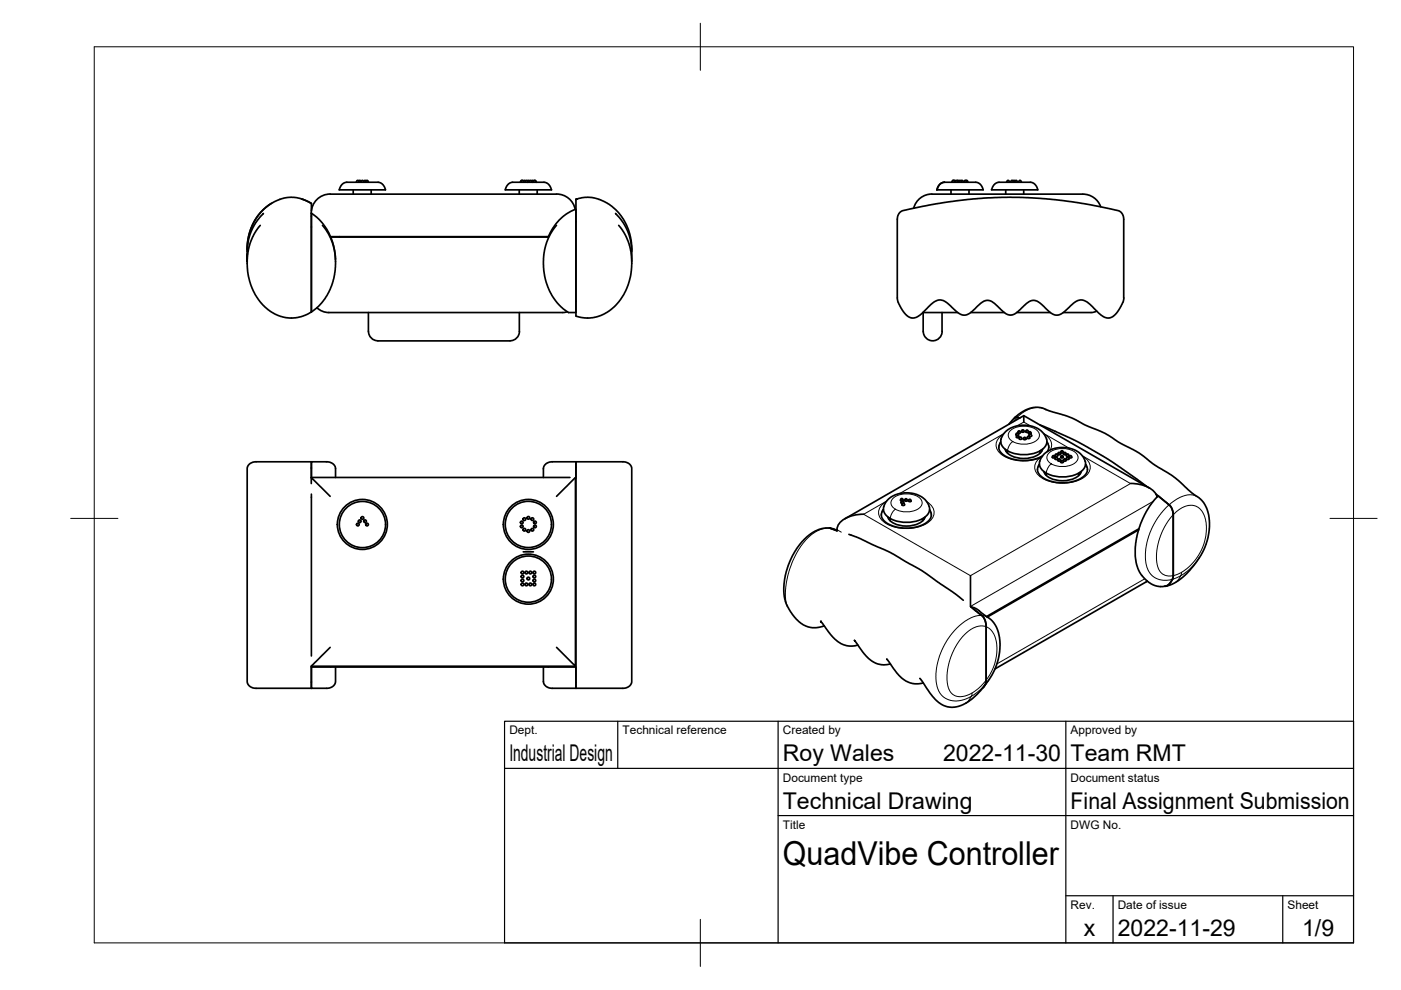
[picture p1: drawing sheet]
<svg xmlns="http://www.w3.org/2000/svg" width="297mm" height="210mm" viewBox="0 0 297 210" stroke-linecap="round" stroke-linejoin="round" font-family="sans-serif">
<defs><g id="words">
<text font-size="7" x="166" y="183.4">QuadVibe Controller</text>
<g font-size="4.9">
<text x="108" y="161.4">Industrial Design</text>
<text x="166" y="161.4">Roy Wales</text>
<text x="200" y="161.4">2022-11-30</text>
<text x="227" y="161.4">Team RMT</text>
<text x="166" y="171.4">Technical Drawing</text>
<text x="227" y="171.4">Final Assignment Submission</text>
<text x="229.8" y="198.6">x</text>
<text x="237" y="198.4">2022-11-29</text>
<text x="276.1" y="198.6">1/9</text>
</g>
<g font-size="2.5">
<text x="108" y="155.7">Dept.</text>
<text x="132" y="155.7">Technical reference</text>
<text x="166" y="155.7">Created by</text>
<text x="227" y="155.7">Approved by</text>
<text x="166" y="165.7">Document type</text>
<text x="227" y="165.7">Document status</text>
<text x="166" y="175.7">Title</text>
<text x="227" y="175.7">DWG No.</text>
<text x="227" y="192.7">Rev.</text>
<text x="237" y="192.7">Date of issue</text>
<text x="273" y="192.7">Sheet</text>
</g>
</g></defs>
<!-- layer: Visible -->
<g fill="none" stroke="#000" stroke-width=".36">
<path d="M72.5 39.1l.9-.5h6.9l.9 .5 .5 1.2h-9.8zM75.6 38.6l.2-.4 .2 .1 .1 .3M76.1 38.4l.3-.1 .2 .3 .2-.4 .2 .1 .1 .3 .2-.3 .3 .1M77.5 38.6l.3-.4 .2 .1 .1 .3M107.7 39.1l.9-.5h6.8l1 .6 .5 1.1h-9.8zM110.5 38.6l.2-.4 .2 .1 .1 .3M110.7 38.3h-.3l-.1 .3M111 38.4l.1-.2 .3 .2M111.3 38.6l.2-.4 .3 .1 .1 .3M111.8 38.4l.2-.2 .2 .2M112.2 38.6l.2-.4 .2 .1 .1 .3M112.6 38.4l.2-.2 .3 .2"/>
<path d="M113 38.6l.2-.4 .3 .1 .1 .3M113.3 38.3h.3l.1 .3M200.2 38.6l-.5 .2-.5 .4-.6 1.1M200.2 38.6l6.9 .1 .8 .4 .5 1.2h-9.8M202.1 38.2l-.3 .4 .3-.4 .2 .1 .1 .3M202.3 38.3l.3 .1M202.6 38.6l.2-.4 .2 .1 .1 .3M203 38.3l.3 .1M203.3 38.6l.2-.4 .2 .1 .1 .3M203.8 38.4l.3-.1 .1 .3M204.4 38.6l.2-.4 .2 .1 .1 .3M204.8 38.3h.3l.1 .3"/>
<path d="M210.8 39.2l.9-.6h6.9l.9 .5 .5 1.2h-9.8zM213.5 38.6l.2-.4 .2 .1 .1 .3M214.3 38.6l.2-.4 .3 .1 .1 .3M214.8 38.4l.2-.2 .2 .2M215.1 38.6l.3-.4 .2 .1 .1 .3M216 38.6l.2-.4 .2 .1 .1 .3M52.4 53.8v.5M52.4 55.4v.4a11.6 11.6 0 0 0 6.5 11.1l1.8 .5h1.9l1.7-.4 1.7-.9M55.2 47.8l-1.2 1.6-.8 1.7-.6 2.3-.2 2v-2.6M55.8 45.3l-1.4 1.7-1.2 2.2-.6 2.1-.2 2M57.6 43.1l-1.3 .9-1 1-1.5 2-1 2.8-.4 3M64.1 42.2l1.9 .9"/>
<path d="M66 43.2v1.5M66 45.2v20.9M66 43.1l-2.4-1-1.9-.3-2.3 .4-2.4 1.2-1.8 1.7-1.6 2.3-.8 2.3-.4 3.1M66 45.2l1.2 .9 1.1 1.2 1 1.3 .8 1.7M66 45.2h.1M68.4 47.8l1.3 1.9 1 2.4 .4 2.3-.1 3.3-.5 2.4-1.2 2.5-1.7 2.2-1.6 1.3M70 41.2h48M70 41.1a4 4 0 0 0-4 4M70.1 50.2h46.2M72 50.2v.1M74.9 40.3v.9M78.7 40.3v.9"/>
<path d="M110.1 40.3v.9M113.9 40.3v.9M116 50.2v.1M118 47.8l-1.4 1.9-.7 1.8-.6 2.5-.1 2.6 .5 2.8 .8 2.2 1.4 2.3 1.3 1.3a2.97 2.97 0 0 0 2.9 1.1v-22l-2 1-1.6 1.5-1.2 1.5-1.1 2h-46.1l.7 2.1 .3 2.6M118 41.1a4 4 0 0 1 4 3.3M122.1 42.3v24.6a2.87 2.87 0 0 0 2 .5h1.1l1.4-.2 1.3-.6 1.3-.7 2-1.9 1.5-2.4a12.9 12.9 0 0 0-1.5-13.8M122.1 42.3l1.9-.5 2 .2 2.6 1 2 1.5 1.5 1.9 1.1 2.3 .6 2.2 .1 2.4M122.1 42.3l.2-.1zM130.5 45.3l1.7 2.1 1.1 2.3 .6 2.6v3.1M190.8 45.1l.2-.2a88.4 88.4 0 0 1 16.8-2.8l8.2-.3 4.7 .3 4.3 .4a77.4 77.4 0 0 1 12.5 2.4l.5 .6 .3 .9-.1 17.4-.8 1.5-.7 1.1-.7 .7-.9 .3-.8-.1-.8-.5-2.2-2.1-1.2-.8a2.45 2.45 0 0 0-3 .9l-2 1.7-.6 .3h-.6l-1.2-.5-2.6-2.3-1.2-.3-1.2 .6-2.5 2.2-1 .3-1.1-.4-2.7-2.4-1.2-.3-1.2 .5-2.4 2.2-.7 .4h-.6l-1.4-.6-2.5-2.3-.5-.2-.8-.1-1.2 .5-2.2 2.2-1.2 .9-.8 .2-1-.2-.8-.6-.6-.9-.7-1.3-.3-.9-.1-17.1 .2-.7zM197.6 41.2h32a4 4 0 0 1 3.8 2.6M197.6 41.1a4 4 0 0 0-3.9 3"/>
<path d="M201.6 40.3v.9M205.4 40.3v.9M213.2 40.3v.9M217 40.3v.9M67.2 65.2l1.2 .8 1.3 .3h49.6l1-.2M78.1 66.3v4M78.1 70.3a2 2 0 0 0 2 2M80.1 72.3h28M110.1 66.3v4M110.1 70.3a2 2 0 0 1-2 2M195.7 66.3h7.4M195.7 66.3v4"/>
<path d="M195.7 70.3a2 2 0 0 0 2 2 2 2 0 0 0 2-2M199.7 66.3v4M205.8 66.3h7.1M215.6 66.3h7.1M225.4 66.3h5.9M232.5 66l-1.2 .3M66 99.2v2M66 99.2v-1.3h-11.9l-1.1 .4-.5 .7-.1 45.7 .6 .8 1.1 .4h11.9v-4.5M66 99.2v-.9a.28 .28 0 0 1 .1-.4 .28 .28 0 0 1 .3 0h3l1.2 .4 .5 .9v2M122.1 97.9h10.1l1.2 .4 .5 .8v45.5l-.4 .8-1 .5h-10.4zM211.8 94.8l.2 .8 .7 .8 1.1 .6 1.9 .6h1.9l1.1-.1 1.3-.3 1-.5M212.2 93.7l-.4 1.2"/>
<path d="M212.2 93.1l.6-1.2 1-.8 1.2-.6 1.6-.3 1.7 .1 1.8 .6 1.2 1 .6 1.2M212.2 93.1a2.26 2.26 0 0 0 1.5 2.5 7.2 7.2 0 0 0 7.7-.7 1.83 1.83 0 0 0 .5-1.8M213.4 95.5l-.1 .2M213.7 95.6l-.1 .4M215.1 88.6l.4-.2 .7 .3M215.1 88.6l-1.2 1.4M215.1 88.6l.9-.8 1.5-.9 1.2-.4 1.4-.1 1 .1 6.3 2.2 2.7 1.4 4.3 1.8 2.7 1.8 4.4 2.4 3.3 2.5 3.9 2.4 3.9 3.5 1.7 1.1 .7 .8 1 1.8 .4 2.5-.3 3.3-.9 2.5-1.8 3-1.8 2.1-2.5 2-2 .7M215.5 92.7l.2-.4 .3 .2v.2M215.5 92.7l.3 .1 .3-.1M215.8 92.3l.2-.1-.1-.2-.3-.2-.2 .4 .3 .1M215.9 91.5l.3-.1 .2 .3-.5 .1zM216.7 93l-.3 .2-.3-.3 .3-.2 .2 .3"/>
<path d="M217 92.9l.3-.2 .3 .4-.5 .1zM217.1 88.1v1.4M217.1 91.5l-.2 .1-.3-.2 .3-.3 .2 .4M217.5 91.3l.3-.1 .2 .3-.4 .1zM217.8 92.6l.3-.1 .2 .3-.5 .2zM218.5 92l.1-.1v-.2l-.4-.2a.26 .26 0 0 0-.1 .3 .26 .26 0 0 0 .2 .2h.1M218.7 92.4l-.2 .2-.3-.3 .3-.3 .2 .4M220 99.6v.4l.4 .7 .9 .7 1.4 .6 2 .4 2.4-.2 1.6-.5 1.4-1 .3-.5 .2-.6M220.4 98.4l-.4 1.2M220.4 97.8l.6-1.1 .9-.9 1.3-.6 1.7-.3 1.6 .1 1.7 .5 1.2 1.1 .7 1.2M220.4 95.6l.1 .5M220.4 97.8a2.26 2.26 0 0 0 1.5 2.6 7.2 7.2 0 0 0 7.7-.8 1.83 1.83 0 0 0 .5-1.8"/>
<path d="M220.5 90.1l6.7 2.9 3.6 1.9 4.8 2.9 7.5 5.3M220.7 95.5l.1 .2M220.9 96.9l-.5 .2M221 95.2a3.4 3.4 0 0 1-3.1 2 5.2 5.2 0 0 1-4.6-1.5l-.2-.4M222 93.7l.4 1.2M222.4 94.8l-.3 .9M223.7 96.9l-.3 .2-.3-.2 .3-.3 .2 .4M223.7 97.3l.2-.4 .4 .4M223.7 97.3l.3 .1 .3-.1M223.8 96.3h.3l.2 .3-.5 .1zM224.3 96l.4-.1 .2 .4-.5 .1zM224.3 97.4l.4-.1 .2 .3-.5 .1z"/>
<path d="M224.9 95.9l.2-.3 .3 .3M224.9 95.9l.3 .2 .2-.2M224.9 97.7l.4-.1 .1 .4-.4 .1zM225 96.7l.3-.1 .1 .3-.4 .2zM225.5 97.4l.3-.1 .2 .3-.4 .1zM225.6 96l.2-.1 .2 .4-.4 .1zM226.1 97.3l.2-.4 .3 .2v.2M226.1 97.3l.3 .1 .3-.1M226.1 96.3h.4l.2 .3-.5 .1zM226.7 96.7l.4-.1 .1 .3-.4 .2zM229.3 100a3.4 3.4 0 0 1-3.2 1.9 5.2 5.2 0 0 1-4.6-1.5l-.2-.4M230.2 98.4l.4 1.2"/>
<path d="M66 102.5v-1.3l4 4M66 101.2h54.8M66 104.8v34.3M110.9 117h2.2M115.2 101.2l.1-2.2 .4-.6 .4-.3 .8-.2h5.2v3.5h-.1M122 101.3l-4 3.9M122 101.4v39.9l-4-4M175.9 112h-1.6l-1.7 .7-1.5 1.1-1.6 1.7-1.4 2.2-1 2.3-.6 2-.3 2.6 .1 2.1 .4 1.3 1.3 2.3 1.4 1.5 .9 .7 1.5 .5 1.3 .1 1.7-.4M175.9 112l1.6 .5M180 113.3l2 .7 6.3 2.9 6.6 3.7 7.1 4.9 2.2 1.8M183.1 109a6.6 6.6 0 0 0-5.3 2.2l-.2 .5-.1 .8-1.6-.5M187.3 108a1.56 1.56 0 0 0-.3 1.7l.8 1 1.7 .9 1.6 .3h2.2l2.3-.6 1.3-.9 .6-1.1-.4-1.2"/>
<path d="M188.2 109.6a3.4 3.4 0 0 0 3.1 1.9 5.2 5.2 0 0 0 4.6-1.4l.2-.5M188.2 106l.8-.7 1.2-.5 1.6-.3 1.4 .1 1 .2 1.1 .5 .9 .7 .6 1a2.09 2.09 0 0 1-1.3 3 7.2 7.2 0 0 1-7.6-.7 2.18 2.18 0 0 1-.2-2.6zM188.6 109.8l-.2 .3M188.8 110l-.1 .4M191 106.6l.2-.4h.3l.1 .4M191 106.6l.4 .1M191.3 106.8l.3-.1 .2 .3-.5 .1zM191.5 106.1l-.2-.4h-.2l-.2 .3 .3 .2M191.5 106l-.2 .2M191.6 106.6h-.1M192.4 106.1l-.3 .2-.3-.3 .3-.3 .3 .4M193.2 106.2l-.3 .2-.3-.2 .1-.3h.3l.2 .3"/>
<path d="M195.5 110l.1 .4M195.8 109.9l.2 .2M221.7 100.2l-.2 .2M221.9 100.3l-.1 .5M228.6 100.4l.1 .4M228.9 100.2l.2 .2M239.7 102.5a6.1 6.1 0 0 1 5.4 2.3l.2 .6M241.4 112.3l-.6 2.8-.1 2.6 .3 2.1 1 2 1.7 1.7 .8 .5 1.2 .3 1.8-.1 .7-.7 .4-.7M241.4 112.3l-32.1 18.5M241.5 112.1l-32.3 18.6M243.7 103.5l-26.6-15.4-38 21.9M245 104.7l2.9 2.3"/>
<path d="M247.9 107l-2.3-1.9-1.4 1.6-1.2 1.9-1.1 2.2-.5 1.5M247.9 107l.6 .8 .3 1.2v13.2l-.2 .6M70 137.3l-4 4M174 131.7l2.4 3.2 1.5 1.3 1.7 .7 1.2 .1 1.1-.2M181.1 135.8l2.2 2.9 1.6 1.5 .8 .4 1.1 .3 2-.1M188 139.7l2.2 3.1 .9 .9 1 .7 .9 .4 1 .2 1.7-.2M205.8 122.1v6.5l.1 .1M205.9 128.7l2.5 2 .3 .5 .3 1 .1 12.2-.2 .7-.5 .7M205.9 128.7l1.3 .5 3.2 2.4 1 1.7 .5 1.9 .1 2.6-.5 2.6-1.2 2.8-1.9 2.6M243.2 123.2l-32.3 18.6M248.6 122.8l-.8 1.1-.4 .3-.5 .1M66 141.4h56.1v4.5h-5.2l-1.1-.3-.6-.9v-3.3"/>
<path d="M66 141.4v4.2a.28 .28 0 0 0 .1 .3 .28 .28 0 0 0 .3 0h3l.7-.1 .6-.4 .4-.9v-3.1M66.1 141.3v.1M122 141.3h-56v.1M195 143.8l2.1 3 1.4 1.7 1.1 .9 1.6 .5 1.9-.1 1.7-.7 1.6-1.2 2-2.1"/>
<circle cx="75.9" cy="111.2" r=".29"/>
<circle cx="76.3" cy="110.5" r=".29"/>
<circle cx="76.8" cy="111.2" r="5.3"/>
<circle cx="76.8" cy="111.2" r="4.9"/>
<circle cx="76.8" cy="109.8" r=".29"/>
<circle cx="77.4" cy="110.5" r=".29"/>
<circle cx="77.8" cy="111.2" r=".29"/>
<circle cx="110.6" cy="111.6" r=".29"/>
<circle cx="110.6" cy="110.8" r=".29"/>
<circle cx="111.2" cy="112.3" r=".29"/>
<circle cx="111.2" cy="110.1" r=".29"/>
<circle cx="112" cy="111.2" r="4.9"/>
<circle cx="112" cy="109.8" r=".29"/>
<circle cx="112" cy="112.6" r=".29"/>
<circle cx="112" cy="111.2" r="5.3"/>
<circle cx="112.9" cy="110.1" r=".29"/>
<circle cx="112.9" cy="112.3" r=".29"/>
<circle cx="113.4" cy="110.8" r=".29"/>
<circle cx="113.4" cy="111.6" r=".29"/>
<circle cx="110.8" cy="123.9" r=".29"/>
<circle cx="110.8" cy="123.1" r=".29"/>
<circle cx="110.8" cy="121.4" r=".29"/>
<circle cx="110.8" cy="122.2" r=".29"/>
<circle cx="111.6" cy="123.9" r=".29"/>
<circle cx="111.6" cy="121.4" r=".29"/>
<circle cx="112" cy="122.8" r="4.9"/>
<circle cx="112" cy="122.7" r=".29"/>
<circle cx="112" cy="122.8" r="5.3"/>
<circle cx="112.4" cy="123.9" r=".29"/>
<circle cx="112.4" cy="121.4" r=".29"/>
<circle cx="113.3" cy="123.9" r=".29"/>
<circle cx="113.3" cy="123.1" r=".29"/>
<circle cx="113.3" cy="122.2" r=".29"/>
<circle cx="113.3" cy="121.4" r=".29"/>
</g>
<!-- layer: Visible Narrow -->
<g fill="none" stroke="#000" stroke-width=".21">
<path d="M212.2 93.7l-.4 1.1M212.8 92a2.47 2.47 0 0 0-1.6 2.2 2.47 2.47 0 0 0 1.4 2.3 9.1 9.1 0 0 0 7.8 .6 2.37 2.37 0 0 0 .4 4.2 8.8 8.8 0 0 0 9.5-.5 2.4 2.4 0 0 0-.8-4.1M212.9 91.9l-22.1 12.7M214.3 91.3a4.6 4.6 0 0 1 5.9 .3 1.63 1.63 0 0 1-1.4 2.3 4.5 4.5 0 0 1-4.9-1 1.25 1.25 0 0 1 .4-1.6zM214.7 93.6l-.7 .8-.4 1.2M215.6 90.3l1.5-.8 1.4 .8M215.7 91.9l-.2 .4M215.8 92.4l-.2 .4M216.1 91.4l-.2 .4M216.4 92.7l-.2 .4M216.9 91.2l-.2 .4M217.3 92.8l-.2 .4"/>
<path d="M217.7 91.2l-.1 .5M218 92.5l-.2 .5M218.3 91.6l-.2 .4M218.4 92.1l-.2 .4M220.4 98.4l-.4 1.2M221.2 91.9l5.5 3.1M221.3 92a2.52 2.52 0 0 1 1.4 3.4M221.7 86.8l-1.5-.4-2 .3-1.6 .9-1.8 1.8M222 93.7l.4 1.1M222.4 96a4.6 4.6 0 0 1 6 .4 1.63 1.63 0 0 1-1.4 2.2 4.5 4.5 0 0 1-4.9-1 1.25 1.25 0 0 1 .3-1.6zM222.9 98.4l-.7 .8-.4 1.1M223.4 96.6l-.2 .5"/>
<path d="M224 97l-.2 .4M224 96.3l-.2 .4M224.6 95.9l-.2 .5M224.6 97.3l-.2 .5M225.1 96.6l-.1 .5M225.1 95.6l-.1 .4M225.1 97.7l-.1 .4M225.7 95.9l-.1 .5M225.7 97.3l-.1 .5M226.4 96.3l-.3 .4M226.4 97l-.3 .4M226.9 96.6l-.2 .5"/>
<path d="M229.4 96.6l10.3 5.9-33.9 19.6-22.7-13.1 4.9-2.8M230.2 98.4l.4 1.2M177.3 112.4l-.8-.3-1.2-.1-2.1 .6-1.8 1.3-1.9 2.4-1.5 2.9-1.1 3.6-.3 1.8-.1 1.9 .4 2M177.5 112.3l.9 .5M187.3 108l-.4 1.2M187.9 106.3a2.52 2.52 0 0 0-1.6 2.4 2.52 2.52 0 0 0 1.7 2.4 9 9 0 0 0 8.9-.4 2.42 2.42 0 0 0 1.1-2.3 2.42 2.42 0 0 0-1.5-2M189.4 105.6a4.6 4.6 0 0 1 5.9 .4 1.63 1.63 0 0 1-1.4 2.2 4.5 4.5 0 0 1-4.8-1 1.25 1.25 0 0 1 .3-1.6zM189.8 108l-.6 .7-.5 1.2M191.2 105.7l-.2 .5M191.3 106.2l-.2 .5M191.5 106.7l-.2 .4M192.1 105.8l-.2 .4"/>
<path d="M192.9 105.9l-.2 .4M197.1 108l.4 1.2M244.5 106.3l-38.7 22.3M248.8 109.1l1.3-1.2 1.3-.6 1.2-.2 1 .3 1.1 .8 .6 1 .4 1.8 .1 1.7-.4 2.1-.4 1.1-.9 1.8-.9 1.3-1.6 1.6-1.3 .9-1.2 .5-1.4 .1-1.3-.4-.7-.9-.4-1.6-.1-2 .4-2.3 .7-1.9 1.1-2.2zM253.9 105.3l-1.2-.4-1.5 .2-1.8 .8-1.8 1.4-1.4 1.5-1.3 2-1.1 2.1-.7 2.3-.3 2.2 .2 2.1 .5 1.5 .8 1.1 1.6 .8 1.5 .1 1.4-.2 1.5-.7M254.2 118.4l-1.7 2-2.2 1.7M204.5 134.6l1.2-1.1 1.3-.6 1.3-.2 1.1 .3 .8 .7 .7 1.3 .4 1.4v1.9l-.2 1.8-.5 1.5-.9 1.7-1 1.4-1.2 1.3-1.5 1-1.3 .5-1.3 .2-1.3-.4-.8-.9-.5-1.7v-2.2l.5-2.1 .7-2 1.2-2.3zM209.5 130.9l-1.3-.4-1.5 .2-1.4 .6-2 1.4-1.8 2.1-1.1 1.7-1.1 2.3-.6 2-.3 2 .1 1.9 .6 1.9 .7 1 1.2 .7 1.4 .3 1.6-.1 1.9-.8M242.7 122.7l-31.4 18.1M243.2 123.2l-.1 .1M250.3 122.1l-.5 .8-.6 .6M250.5 121.3l-.1 .8"/>
<path d="M206.1 146.9l-.1 .7M209.8 143.9l-1.4 1.7-1.7 1.5a2.36 2.36 0 0 0-1.2 1.3l-.7 .7"/>
</g>
<!-- layer: BORDER -->
<path d="M20 9.9h267v190h-267zM148.5 4.9v10M15 109.9h10M282 109.9h10M148.5 194.9v10" fill="none" stroke="#000" stroke-width=".21"/>
<!-- layer: TITLEBLOCK -->
<path d="M107 152.9h180v47h-180zM131 152.9v10M165 152.9v47M226 152.9v47M107 162.9h180M165 172.9h122M226 189.9h61M236 189.9v10M272 189.9v10" fill="none" stroke="#000" stroke-width=".25"/>
<use href="#words"/>
</svg>
